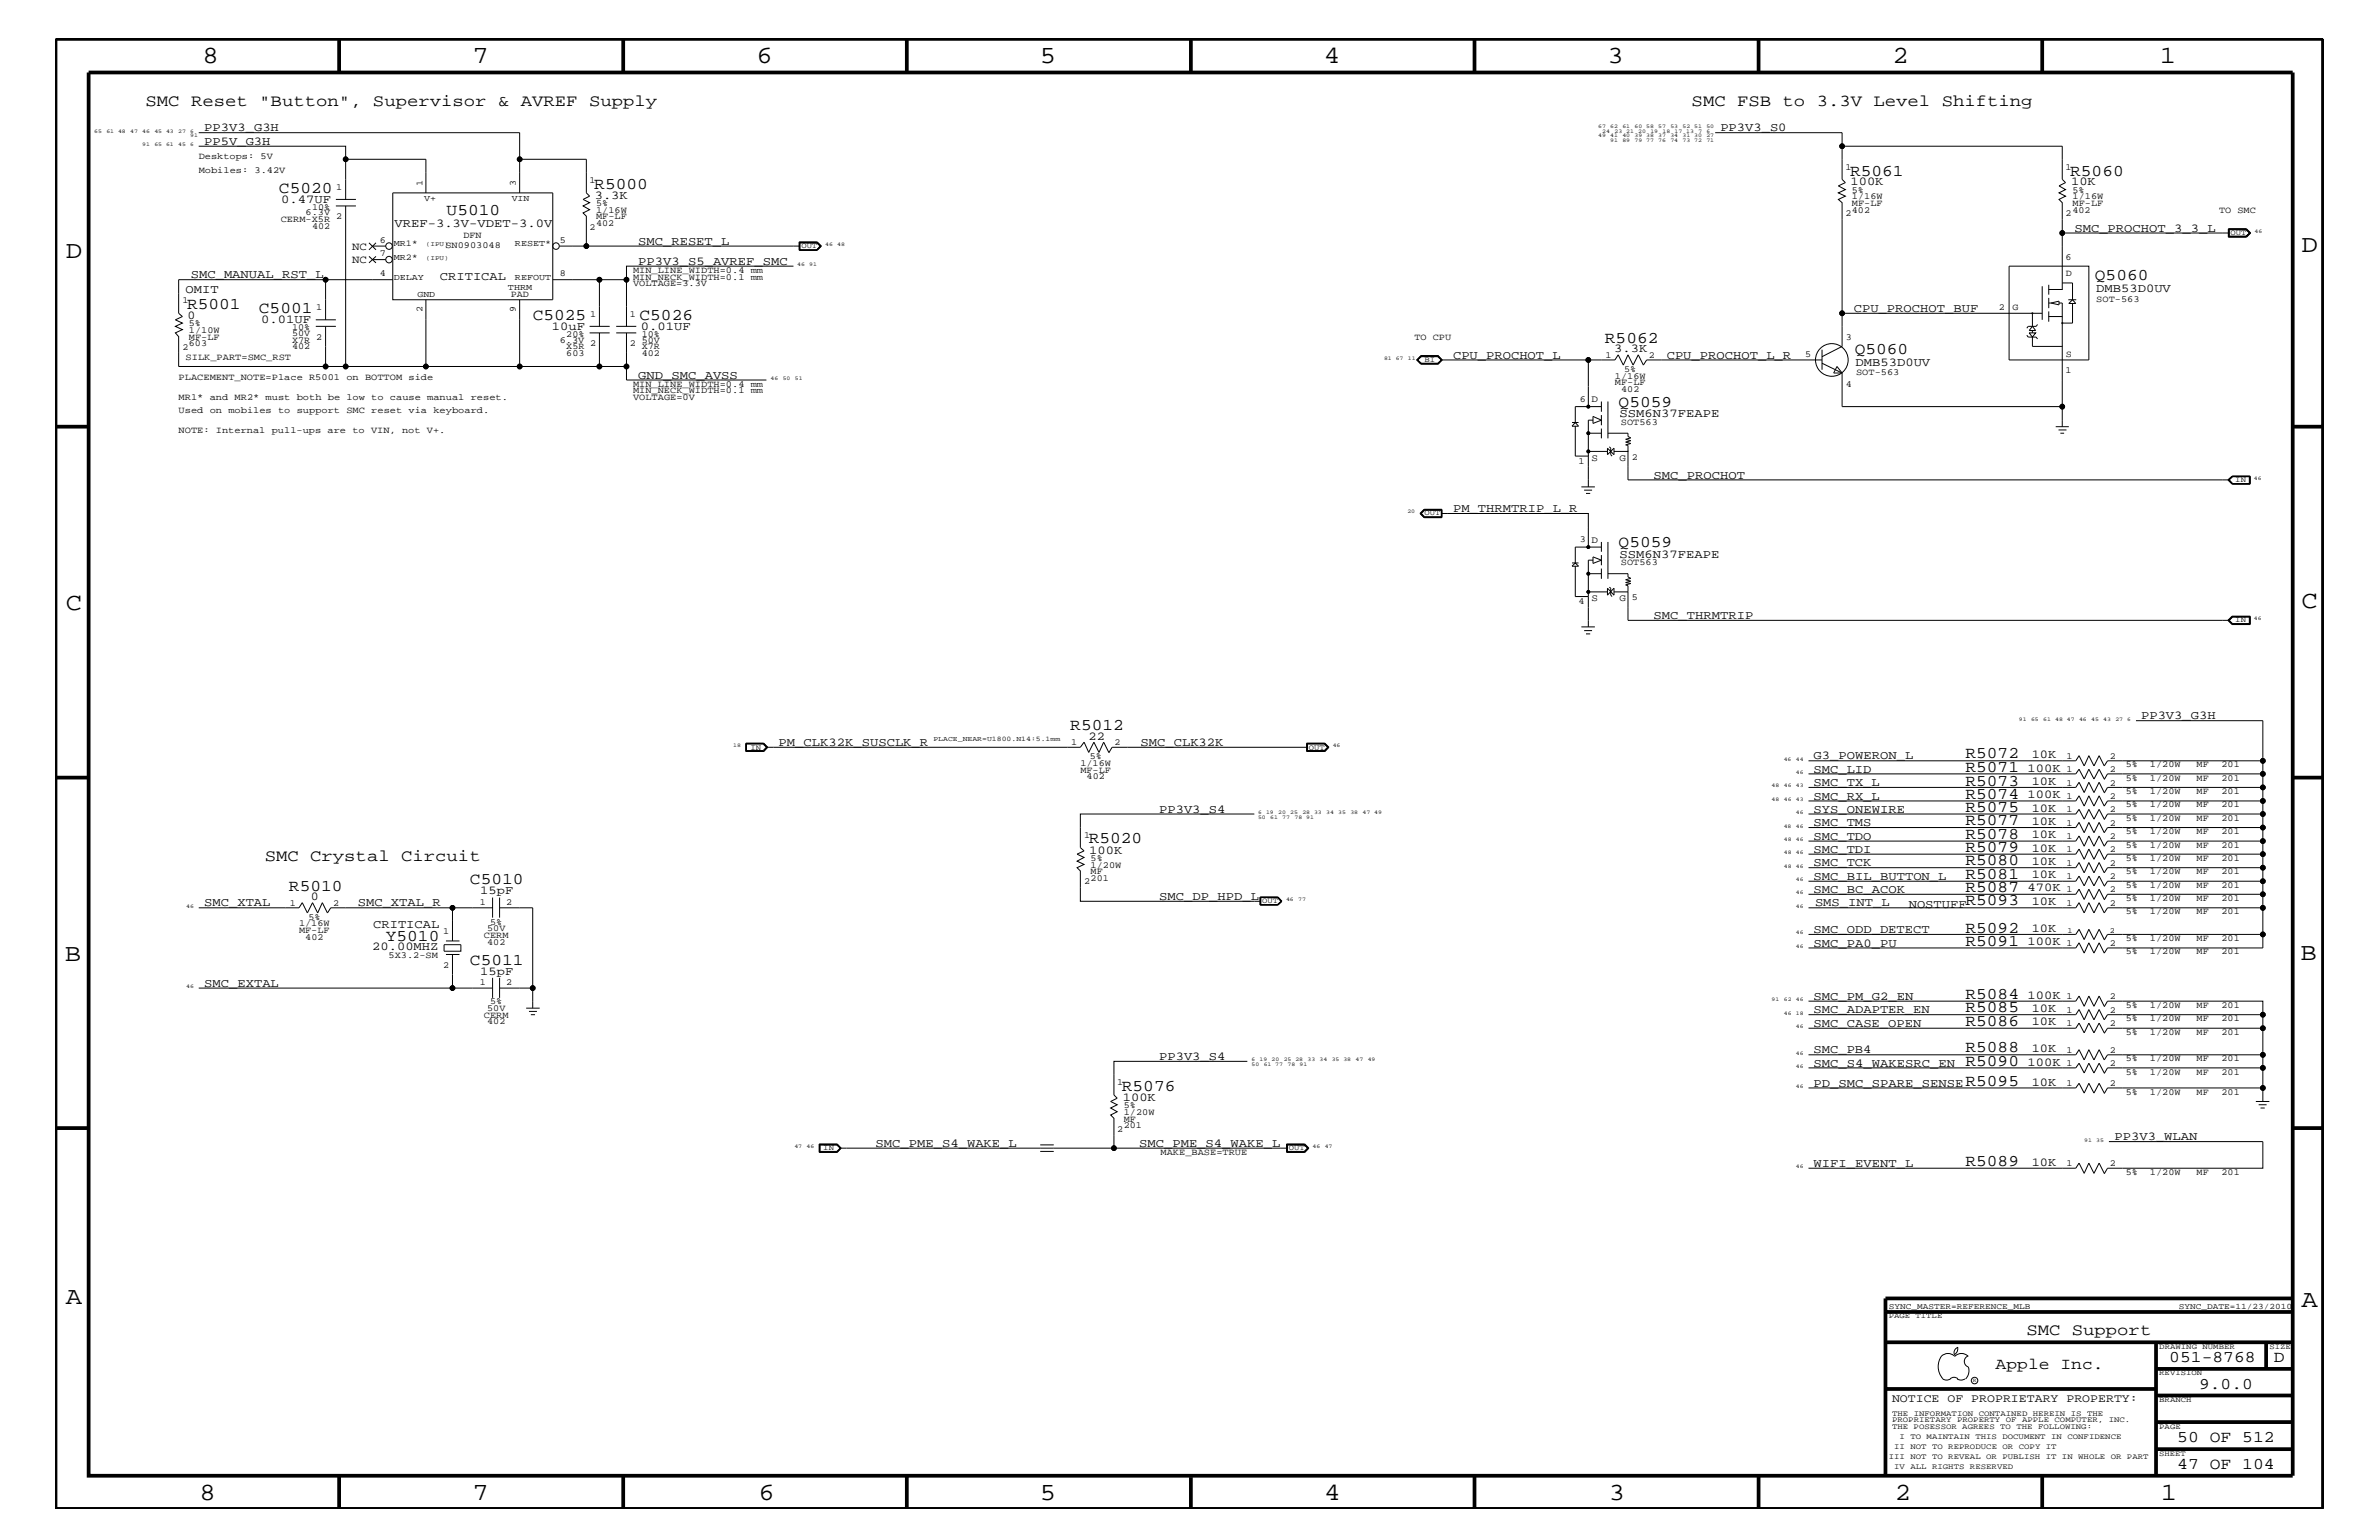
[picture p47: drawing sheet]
<svg xmlns="http://www.w3.org/2000/svg" width="432mm" height="279mm" viewBox="0 0 432 279" stroke-linecap="round" stroke-linejoin="round" font-family="sans-serif">
<defs><g id="words">
<g font-size="4.5">
<text x="36.7" y="11.5">8</text>
<text x="85.8" y="11.5">7</text>
<text x="137.3" y="11.5">6</text>
<text x="188.7" y="11.5">5</text>
<text x="240.3" y="11.5">4</text>
<text x="291.8" y="11.5">3</text>
<text x="343.5" y="11.5">2</text>
<text x="392" y="11.5">1</text>
<text x="11.9" y="46.8">D</text>
<text x="417.7" y="45.7">D</text>
<text x="11.9" y="110.6">C</text>
<text x="417.7" y="110.3">C</text>
<text x="11.8" y="174.3">B</text>
<text x="417.6" y="174.2">B</text>
<text x="11.9" y="236.7">A</text>
<text x="417.7" y="237.1">A</text>
<text x="36.2" y="272.1">8</text>
<text x="85.8" y="272.1">7</text>
<text x="137.7" y="272.1">6</text>
<text x="188.7" y="272.1">5</text>
<text x="240.4" y="272.1">4</text>
<text x="292" y="272.1">3</text>
<text x="343.9" y="272.1">2</text>
<text x="392.2" y="272.1">1</text>
</g>
<g font-size="3">
<text x="26.4" y="19.2">SMC Reset &quot;Button&quot;, Supervisor &amp; AVREF Supply</text>
<text x="307" y="19.2">SMC FSB to 3.3V Level Shifting</text>
<text x="50.6" y="35">C5020</text>
<text x="107.9" y="34.2">R5000</text>
<text x="335.8" y="31.9">R5061</text>
<text x="375.8" y="31.9">R5060</text>
<text x="81.1" y="39">U5010</text>
<text x="380.2" y="50.8">Q5060</text>
<text x="34" y="56.1">R5001</text>
<text x="47" y="56.8">C5001</text>
<text x="96.7" y="58">C5025</text>
<text x="116.1" y="58">C5026</text>
<text x="291.3" y="62.3">R5062</text>
<text x="336.6" y="64.2">Q5060</text>
<text x="293.8" y="73.8">Q5059</text>
<text x="293.8" y="99.3">Q5059</text>
<text x="194.3" y="132.5">R5012</text>
<text x="356.7" y="137.6">R5072</text>
<text x="356.7" y="140.1">R5071</text>
<text x="356.7" y="142.5">R5073</text>
<text x="356.7" y="144.9">R5074</text>
<text x="356.7" y="149.7">R5077</text>
<text x="356.7" y="147.3">R5075</text>
<text x="197.6" y="153">R5020</text>
<text x="356.7" y="152.2">R5078</text>
<text x="356.7" y="154.6">R5079</text>
<text x="48" y="156.2">SMC Crystal Circuit</text>
<text x="52.5" y="161.7">R5010</text>
<text x="85.3" y="160.5">C5010</text>
<text x="356.7" y="157">R5080</text>
<text x="356.7" y="159.5">R5081</text>
<text x="356.7" y="161.9">R5087</text>
<text x="356.7" y="164.3">R5093</text>
<text x="70" y="170.7">Y5010</text>
<text x="356.7" y="171.6">R5091</text>
<text x="356.7" y="169.2">R5092</text>
<text x="85.3" y="175">C5011</text>
<text x="356.7" y="183.7">R5085</text>
<text x="356.7" y="181.3">R5084</text>
<text x="356.7" y="186.1">R5086</text>
<text x="356.7" y="191">R5088</text>
<text x="203.6" y="197.9">R5076</text>
<text x="356.7" y="193.4">R5090</text>
<text x="356.7" y="197">R5095</text>
<text x="356.7" y="211.6">R5089</text>
<text x="367.8" y="242.3">SMC Support</text>
<text x="362.2" y="248.4">Apple Inc.</text>
<text x="393.7" y="247.1">051-8768</text>
<text x="399.2" y="252">9.0.0</text>
<text x="412.7" y="247.1">D</text>
<text x="395.2" y="261.6">50 OF 512</text>
<text x="395.2" y="266.6">47 OF 104</text>
</g>
<g font-size="2.2">
<text x="37.1" y="23.8">PP3V3_G3H</text>
<text x="312.3" y="23.8">PP3V3_S0</text>
<text x="37.1" y="26.3">PP5V_G3H</text>
<text x="335.9" y="33.6">100K</text>
<text x="375.9" y="33.6">10K</text>
<text x="51.1" y="36.8">0.47UF</text>
<text x="71.6" y="41.2">VREF-3.3V-VDET-3.0V</text>
<text x="107.9" y="36.1">3.3K</text>
<text x="115.8" y="44.4">SMC_RESET_L</text>
<text x="376.5" y="42">SMC_PROCHOT_3_3_L</text>
<text x="33.7" y="53.2">OMIT</text>
<text x="34.6" y="50.5">SMC_MANUAL_RST_L</text>
<text x="79.8" y="50.7">CRITICAL</text>
<text x="115.8" y="48">PP3V3_S5_AVREF_SMC</text>
<text x="380.5" y="53">DMB53D0UV</text>
<text x="34" y="57.9">0</text>
<text x="47.4" y="58.6">0.01UF</text>
<text x="100.2" y="59.8">10uF</text>
<text x="116.3" y="59.8">0.01UF</text>
<text x="336.5" y="56.6">CPU_PROCHOT_BUF</text>
<text x="263.7" y="65.1">CPU_PROCHOT_L</text>
<text x="293" y="64">3.3K</text>
<text x="302.5" y="65.1">CPU_PROCHOT_L_R</text>
<text x="115.8" y="68.7">GND_SMC_AVSS</text>
<text x="336.8" y="66.4">DMB53D0UV</text>
<text x="294" y="75.7">SSM6N37FEAPE</text>
<text x="300.1" y="86.9">SMC_PROCHOT</text>
<text x="263.7" y="92.9">PM_THRMTRIP_L_R</text>
<text x="294" y="101.2">SSM6N37FEAPE</text>
<text x="300.1" y="112.3">SMC_THRMTRIP</text>
<text x="388.6" y="130.5">PP3V3_G3H</text>
<text x="141.3" y="135.3">PM_CLK32K_SUSCLK_R</text>
<text x="197.6" y="134.2">22</text>
<text x="207" y="135.3">SMC_CLK32K</text>
<text x="329.2" y="137.8">G3_POWERON_L</text>
<text x="368.8" y="137.5">10K</text>
<text x="329.2" y="140.2">SMC_LID</text>
<text x="329.2" y="142.6">SMC_TX_L</text>
<text x="368" y="140">100K</text>
<text x="368.8" y="142.4">10K</text>
<text x="210.4" y="147.5">PP3V3_S4</text>
<text x="329.2" y="149.9">SMC_TMS</text>
<text x="329.2" y="147.5">SYS_ONEWIRE</text>
<text x="329.2" y="145.1">SMC_RX_L</text>
<text x="368" y="144.8">100K</text>
<text x="368.8" y="149.6">10K</text>
<text x="368.8" y="147.3">10K</text>
<text x="197.7" y="154.9">100K</text>
<text x="329.2" y="154.7">SMC_TDI</text>
<text x="329.2" y="152.3">SMC_TDO</text>
<text x="368.8" y="152.1">10K</text>
<text x="368.8" y="154.5">10K</text>
<text x="329.2" y="162">SMC_BC_ACOK</text>
<text x="329.2" y="159.6">SMC_BIL_BUTTON_L</text>
<text x="329.2" y="157.2">SMC_TCK</text>
<text x="368" y="161.7">470K</text>
<text x="368.8" y="156.9">10K</text>
<text x="368.8" y="159.4">10K</text>
<text x="37.1" y="164.5">SMC_XTAL</text>
<text x="56.4" y="163.4">0</text>
<text x="64.9" y="164.5">SMC_XTAL_R</text>
<text x="87.2" y="162.2">15pF</text>
<text x="210.4" y="163.3">SMC_DP_HPD_L</text>
<text x="329.4" y="164.5">SMS_INT_L</text>
<text x="346.5" y="164.7">NOSTUFF</text>
<text x="368.8" y="164.2">10K</text>
<text x="67.6" y="172.4">20.00MHZ</text>
<text x="67.7" y="168.3">CRITICAL</text>
<text x="329.2" y="169.3">SMC_ODD_DETECT</text>
<text x="329.2" y="171.7">SMC_PA0_PU</text>
<text x="368" y="171.5">100K</text>
<text x="368.8" y="169">10K</text>
<text x="37.1" y="179">SMC_EXTAL</text>
<text x="87.2" y="176.8">15pF</text>
<text x="329.2" y="183.8">SMC_ADAPTER_EN</text>
<text x="329.2" y="181.4">SMC_PM_G2_EN</text>
<text x="368" y="181.2">100K</text>
<text x="368.8" y="183.6">10K</text>
<text x="329.2" y="186.3">SMC_CASE_OPEN</text>
<text x="329.2" y="191.1">SMC_PB4</text>
<text x="368.8" y="186">10K</text>
<text x="368.8" y="190.9">10K</text>
<text x="210.4" y="192.3">PP3V3_S4</text>
<text x="329.2" y="197.2">PD_SMC_SPARE_SENSE</text>
<text x="329.2" y="193.6">SMC_S4_WAKESRC_EN</text>
<text x="368" y="193.3">100K</text>
<text x="368.8" y="197">10K</text>
<text x="203.8" y="199.8">100K</text>
<text x="158.9" y="208.1">SMC_PME_S4_WAKE_L</text>
<text x="206.8" y="208.1">SMC_PME_S4_WAKE_L</text>
<text x="383.8" y="206.9">PP3V3_WLAN</text>
<text x="329.2" y="211.7">WIFI_EVENT_L</text>
<text x="368.8" y="211.5">10K</text>
</g>
<text font-size="2.1" x="343.4" y="254.4">NOTICE OF PROPRIETARY PROPERTY:</text>
<g font-size="2">
<text x="63.9" y="45.3">NC</text>
<text x="63.9" y="47.7">NC</text>
</g>
<g font-size="1.8">
<text x="288.9" y="73">D</text>
<text x="288.9" y="83.6">S</text>
<text x="294" y="83.6">G</text>
<text x="288.9" y="98.5">D</text>
<text x="288.9" y="109.1">S</text>
<text x="294" y="109.1">G</text>
</g>
<g font-size="1.7">
<text x="36.1" y="28.9">Desktops: 5V</text>
<text x="36.1" y="31.4">Mobiles: 3.42V</text>
<text x="61" y="34.4">1</text>
<text x="76.7" y="33.7" transform="rotate(-90 76.7 33.7)">1</text>
<text x="93.6" y="33.7" transform="rotate(-90 93.6 33.7)">3</text>
<text x="107" y="33.1">1</text>
<text x="334.9" y="30.8">1</text>
<text x="336.1" y="35">5%</text>
<text x="374.9" y="30.8">1</text>
<text x="376.2" y="35">5%</text>
<text x="51" y="40.3">CERM-X5R</text>
<text x="55.5" y="39.1">6.3V</text>
<text x="56.6" y="41.5">402</text>
<text x="56.6" y="38">10%</text>
<text x="61" y="39.8">2</text>
<text x="107" y="41.7">2</text>
<text x="108.2" y="39.8">MF-LF</text>
<text x="108.2" y="37.4">5%</text>
<text x="108.2" y="38.6">1/16W</text>
<text x="108.2" y="41">402</text>
<text x="334.9" y="39.2">2</text>
<text x="336.1" y="36.2">1/16W</text>
<text x="336.1" y="37.4">MF-LF</text>
<text x="336.1" y="38.6">402</text>
<text x="374.9" y="39.2">2</text>
<text x="376.2" y="36.2">1/16W</text>
<text x="376.2" y="37.4">MF-LF</text>
<text x="376.2" y="38.6">402</text>
<text x="402.8" y="38.6">TO SMC</text>
<text x="68.9" y="44.1">6</text>
<text x="68.9" y="46.5">7</text>
<text x="80.9" y="45.1">SN0903048</text>
<text x="84.1" y="43.1">DFN</text>
<text x="101.6" y="44.1">5</text>
<text x="374.9" y="47.1">6</text>
<text x="68.9" y="50.2">4</text>
<text x="92.7" y="53.9">PAD</text>
<text x="101.6" y="50.2">8</text>
<text x="114.9" y="50.7">MIN_NECK_WIDTH=0.1 mm</text>
<text x="114.9" y="49.6">MIN_LINE_WIDTH=0.4 mm</text>
<text x="114.9" y="51.9">VOLTAGE=3.3V</text>
<text x="374.9" y="50.2">D</text>
<text x="33.1" y="55">1</text>
<text x="34.3" y="59.2">5%</text>
<text x="53" y="59.8">10%</text>
<text x="57.4" y="56.2">1</text>
<text x="76.7" y="56.7" transform="rotate(-90 76.7 56.7)">2</text>
<text x="93.6" y="56.7" transform="rotate(-90 93.6 56.7)">9</text>
<text x="107.1" y="57.4">1</text>
<text x="114.3" y="57.4">1</text>
<text x="362.8" y="56.2">2</text>
<text x="365.3" y="56.2">G</text>
<text x="380.5" y="54.7">SOT-563</text>
<text x="33.1" y="63.4">2</text>
<text x="33.7" y="65.3">SILK_PART=SMC_RST</text>
<text x="34.3" y="60.4">1/10W</text>
<text x="34.3" y="62.9">603</text>
<text x="34.3" y="61.7">MF-LF</text>
<text x="53" y="60.9">50V</text>
<text x="53" y="62.2">X7R</text>
<text x="53" y="63.4">402</text>
<text x="57.4" y="61.7">2</text>
<text x="101.6" y="62.2">6.3V</text>
<text x="102.8" y="61.1">20%</text>
<text x="102.8" y="64.5">603</text>
<text x="102.8" y="63.4">X5R</text>
<text x="107.1" y="62.9">2</text>
<text x="114.3" y="62.9">2</text>
<text x="116.5" y="62.2">50V</text>
<text x="116.5" y="63.4">X7R</text>
<text x="116.5" y="64.5">402</text>
<text x="116.5" y="61.1">10%</text>
<text x="256.7" y="61.7">TO CPU</text>
<text x="291.4" y="64.9">1</text>
<text x="299.3" y="64.9">2</text>
<text x="327.7" y="64.7">5</text>
<text x="335" y="61.7">3</text>
<text x="374.9" y="64.7">S</text>
<text x="32.4" y="68.9">PLACEMENT_NOTE=Place R5001 on BOTTOM side</text>
<text x="114.9" y="71.3">MIN_NECK_WIDTH=0.1 mm</text>
<text x="114.9" y="70.1">MIN_LINE_WIDTH=0.4 mm</text>
<text x="293.1" y="68.7">1/16W</text>
<text x="293.1" y="69.9">MF-LF</text>
<text x="294.3" y="71.1">402</text>
<text x="294.8" y="67.5">5%</text>
<text x="335" y="70.1">4</text>
<text x="336.9" y="68.1">SOT-563</text>
<text x="374.9" y="67.7">1</text>
<text x="32.4" y="72.6">MR1* and MR2* must both be low to cause manual reset.</text>
<text x="32.4" y="75">Used on mobiles to support SMC reset via keyboard.</text>
<text x="114.9" y="72.6">VOLTAGE=0V</text>
<text x="286.8" y="72.9">6</text>
<text x="294.2" y="77.1">SOT563</text>
<text x="32.4" y="78.6">NOTE: Internal pull-ups are to VIN, not V+.</text>
<text x="296.2" y="83.5">2</text>
<text x="286.5" y="84.2">1</text>
<text x="286.8" y="98.4">3</text>
<text x="294.2" y="102.5">SOT563</text>
<text x="286.5" y="109.7">4</text>
<text x="296.2" y="108.9">5</text>
<text x="194.4" y="135.2">1</text>
<text x="197.8" y="137.8">5%</text>
<text x="202.3" y="135.2">2</text>
<text x="375.1" y="137.7">1</text>
<text x="382.9" y="137.7">2</text>
<text x="196.1" y="139">1/16W</text>
<text x="196.1" y="140.2">MF-LF</text>
<text x="197.2" y="141.4">402</text>
<text x="375.1" y="140.1">1</text>
<text x="375.1" y="142.5">1</text>
<text x="382.9" y="140.1">2</text>
<text x="382.9" y="142.5">2</text>
<text x="385.8" y="141.7">5%</text>
<text x="385.8" y="139.2">5%</text>
<text x="390.2" y="141.7">1/20W</text>
<text x="390.2" y="139.2">1/20W</text>
<text x="398.7" y="141.7">MF</text>
<text x="398.7" y="139.2">MF</text>
<text x="403.2" y="141.7">201</text>
<text x="403.2" y="139.2">201</text>
<text x="375.1" y="144.9">1</text>
<text x="375.1" y="149.8">1</text>
<text x="375.1" y="147.3">1</text>
<text x="382.9" y="144.9">2</text>
<text x="382.9" y="149.8">2</text>
<text x="382.9" y="147.3">2</text>
<text x="385.8" y="144">5%</text>
<text x="385.8" y="146.5">5%</text>
<text x="385.8" y="149">5%</text>
<text x="390.2" y="144">1/20W</text>
<text x="390.2" y="146.5">1/20W</text>
<text x="390.2" y="149">1/20W</text>
<text x="398.7" y="144">MF</text>
<text x="398.7" y="146.5">MF</text>
<text x="398.7" y="149">MF</text>
<text x="403.2" y="144">201</text>
<text x="403.2" y="146.5">201</text>
<text x="403.2" y="149">201</text>
<text x="196.8" y="152">1</text>
<text x="375.1" y="152.2">1</text>
<text x="375.1" y="154.6">1</text>
<text x="382.9" y="152.2">2</text>
<text x="382.9" y="154.6">2</text>
<text x="385.8" y="151.3">5%</text>
<text x="385.8" y="153.8">5%</text>
<text x="390.2" y="151.3">1/20W</text>
<text x="390.2" y="153.8">1/20W</text>
<text x="398.7" y="151.3">MF</text>
<text x="398.7" y="153.8">MF</text>
<text x="403.2" y="151.3">201</text>
<text x="403.2" y="153.8">201</text>
<text x="196.8" y="160.5">2</text>
<text x="198" y="157.4">1/20W</text>
<text x="198" y="156.2">5%</text>
<text x="198" y="159.9">201</text>
<text x="198" y="158.6">MF</text>
<text x="375.1" y="157.1">1</text>
<text x="375.1" y="159.5">1</text>
<text x="375.1" y="161.9">1</text>
<text x="382.9" y="157.1">2</text>
<text x="382.9" y="159.5">2</text>
<text x="382.9" y="161.9">2</text>
<text x="385.8" y="156.2">5%</text>
<text x="385.8" y="158.6">5%</text>
<text x="385.8" y="161.1">5%</text>
<text x="390.2" y="156.2">1/20W</text>
<text x="390.2" y="158.6">1/20W</text>
<text x="390.2" y="161.1">1/20W</text>
<text x="398.7" y="156.2">MF</text>
<text x="398.7" y="158.6">MF</text>
<text x="398.7" y="161.1">MF</text>
<text x="403.2" y="156.2">201</text>
<text x="403.2" y="158.6">201</text>
<text x="403.2" y="161.1">201</text>
<text x="52.6" y="164.4">1</text>
<text x="56" y="166.9">5%</text>
<text x="60.5" y="164.4">2</text>
<text x="87.1" y="164.1">1</text>
<text x="89" y="167.8">5%</text>
<text x="91.9" y="164.1">2</text>
<text x="375.1" y="164.4">1</text>
<text x="382.9" y="164.4">2</text>
<text x="385.8" y="163.5">5%</text>
<text x="385.8" y="165.9">5%</text>
<text x="390.2" y="163.5">1/20W</text>
<text x="390.2" y="165.9">1/20W</text>
<text x="398.7" y="163.5">MF</text>
<text x="398.7" y="165.9">MF</text>
<text x="403.2" y="163.5">201</text>
<text x="403.2" y="165.9">201</text>
<text x="54.3" y="168.1">1/16W</text>
<text x="54.3" y="169.3">MF-LF</text>
<text x="55.4" y="170.5">402</text>
<text x="70.5" y="173.8">5X3.2-SM</text>
<text x="80.4" y="169.5">1</text>
<text x="87.8" y="170.1">CERM</text>
<text x="88.4" y="168.9">50V</text>
<text x="88.4" y="171.4">402</text>
<text x="375.1" y="171.6">1</text>
<text x="382.9" y="171.6">2</text>
<text x="385.8" y="173.2">5%</text>
<text x="385.8" y="170.7">5%</text>
<text x="390.2" y="173.2">1/20W</text>
<text x="390.2" y="170.7">1/20W</text>
<text x="398.7" y="173.2">MF</text>
<text x="398.7" y="170.7">MF</text>
<text x="403.2" y="173.2">201</text>
<text x="403.2" y="170.7">201</text>
<text x="80.4" y="175.6">2</text>
<text x="87.1" y="178.7">1</text>
<text x="91.9" y="178.7">2</text>
<text x="87.8" y="184.7">CERM</text>
<text x="88.4" y="183.5">50V</text>
<text x="88.4" y="185.9">402</text>
<text x="89" y="182.2">5%</text>
<text x="375.1" y="183.8">1</text>
<text x="375.1" y="181.3">1</text>
<text x="382.9" y="183.8">2</text>
<text x="382.9" y="181.3">2</text>
<text x="385.8" y="185.3">5%</text>
<text x="385.8" y="182.9">5%</text>
<text x="390.2" y="185.3">1/20W</text>
<text x="390.2" y="182.9">1/20W</text>
<text x="398.7" y="185.3">MF</text>
<text x="398.7" y="182.9">MF</text>
<text x="403.2" y="185.3">201</text>
<text x="403.2" y="182.9">201</text>
<text x="375.1" y="186.1">1</text>
<text x="375.1" y="191">1</text>
<text x="382.9" y="186.1">2</text>
<text x="382.9" y="191">2</text>
<text x="385.8" y="187.7">5%</text>
<text x="390.2" y="187.7">1/20W</text>
<text x="398.7" y="187.7">MF</text>
<text x="403.2" y="187.7">201</text>
<text x="202.8" y="196.8">1</text>
<text x="375.1" y="193.4">1</text>
<text x="375.1" y="197">1</text>
<text x="382.9" y="193.4">2</text>
<text x="382.9" y="197">2</text>
<text x="385.8" y="192.6">5%</text>
<text x="385.8" y="195">5%</text>
<text x="390.2" y="192.6">1/20W</text>
<text x="390.2" y="195">1/20W</text>
<text x="398.7" y="192.6">MF</text>
<text x="398.7" y="195">MF</text>
<text x="403.2" y="192.6">201</text>
<text x="403.2" y="195">201</text>
<text x="204" y="202.3">1/20W</text>
<text x="204" y="201">5%</text>
<text x="204" y="203.5">MF</text>
<text x="385.8" y="198.7">5%</text>
<text x="390.2" y="198.7">1/20W</text>
<text x="398.7" y="198.7">MF</text>
<text x="403.2" y="198.7">201</text>
<text x="202.8" y="205.3">2</text>
<text x="204" y="204.7">201</text>
<text x="210.7" y="209.6">MAKE_BASE=TRUE</text>
<text x="375.1" y="211.6">1</text>
<text x="382.9" y="211.6">2</text>
<text x="385.8" y="213.2">5%</text>
<text x="390.2" y="213.2">1/20W</text>
<text x="398.7" y="213.2">MF</text>
<text x="403.2" y="213.2">201</text>
</g>
<g font-size="1.6">
<text x="77" y="36.4">V+</text>
<text x="92.9" y="36.4">VIN</text>
<text x="71.5" y="44.6">MR1*</text>
<text x="71.5" y="47.1">MR2*</text>
<text x="93.5" y="44.6">RESET*</text>
<text x="71.5" y="50.7">DELAY</text>
<text x="75.8" y="53.9">GND</text>
<text x="92.2" y="52.7">THRM</text>
<text x="93.5" y="50.7">REFOUT</text>
</g>
<g font-size="1.5">
<text x="342.8" y="237.4">SYNC_MASTER=REFERENCE_MLB</text>
<text x="395.5" y="237.4">SYNC_DATE=11/23/2010</text>
</g>
<g font-size="1.4">
<text x="145.5" y="45.1">OUT</text>
<text x="404.9" y="42.6">OUT</text>
<text x="258.6" y="65.6">BI</text>
<text x="405.7" y="87.5">IN</text>
<text x="258.6" y="93.5">OUT</text>
<text x="405.7" y="112.9">IN</text>
<text x="136.2" y="136">IN</text>
<text x="237.6" y="136">OUT</text>
<text x="229.1" y="163.9">OUT</text>
<text x="375.2" y="169.2">1</text>
<text x="382.9" y="169.2">2</text>
<text x="149.4" y="208.7">IN</text>
<text x="233.9" y="208.7">OUT</text>
<text x="342.8" y="239.2">PAGE TITLE</text>
<text x="391.9" y="244.7">DRAWING NUMBER</text>
<text x="411.9" y="244.7">SIZE</text>
<text x="391.9" y="249.5">REVISION</text>
<text x="343.4" y="256.8">THE INFORMATION CONTAINED HEREIN IS THE</text>
<text x="391.9" y="254.4">BRANCH</text>
<text x="343.4" y="259.3">THE POSESSOR AGREES TO THE FOLLOWING:</text>
<text x="343.4" y="258">PROPRIETARY PROPERTY OF APPLE COMPUTER, INC.</text>
<text x="343.8" y="262.9">II NOT TO REPRODUCE OR COPY IT</text>
<text x="344.8" y="261.1">I TO MAINTAIN THIS DOCUMENT IN CONFIDENCE</text>
<text x="391.9" y="259.3">PAGE</text>
<text x="342.8" y="264.7">III NOT TO REVEAL OR PUBLISH IT IN WHOLE OR PART</text>
<text x="343.8" y="266.6">IV ALL RIGHTS RESERVED</text>
<text x="391.9" y="264.1">SHEET</text>
</g>
<text font-size="1.3" x="169.4" y="134.4">PLACE_NEAR=U1800.N14:5.1mm</text>
<g font-size="1.2">
<text x="77.3" y="47.1">(IPU)</text>
<text x="77.3" y="44.6">(IPU)</text>
</g>
<g font-size="1">
<text x="290.1" y="23.2">67</text>
<text x="292.3" y="23.2">62</text>
<text x="294.5" y="23.2">61</text>
<text x="296.7" y="23.2">60 58</text>
<text x="301" y="23.2">57</text>
<text x="303.2" y="23.2">53</text>
<text x="305.4" y="23.2">52 51</text>
<text x="309.7" y="23.2">50</text>
<text x="17.1" y="24.1">65</text>
<text x="19.3" y="24.1">61 48</text>
<text x="23.6" y="24.1">47</text>
<text x="25.8" y="26.5">91</text>
<text x="25.8" y="24.1">46</text>
<text x="28" y="26.5">65 61</text>
<text x="28" y="24.1">45 43</text>
<text x="32.3" y="26.5">45</text>
<text x="32.3" y="24.1">27</text>
<text x="34.5" y="26.5">6</text>
<text x="34.5" y="24.1">6</text>
<text x="34.5" y="24.9">91</text>
<text x="290.1" y="24.9">49</text>
<text x="290.8" y="24.1">24</text>
<text x="292.3" y="25.9">91</text>
<text x="292.3" y="24.9">41</text>
<text x="293" y="24.1">23 21</text>
<text x="294.5" y="25.9">89</text>
<text x="294.5" y="24.9">40</text>
<text x="296.7" y="25.9">79 77</text>
<text x="296.7" y="24.9">39 38</text>
<text x="297.3" y="24.1">20</text>
<text x="299.6" y="24.1">19</text>
<text x="301" y="25.9">76</text>
<text x="301" y="24.9">37</text>
<text x="301.8" y="24.1">18</text>
<text x="303.2" y="25.9">74</text>
<text x="303.2" y="24.9">34</text>
<text x="304" y="24.1">17 13</text>
<text x="305.4" y="25.9">73 72</text>
<text x="305.4" y="24.9">31 30</text>
<text x="308.3" y="24.1">7</text>
<text x="309.7" y="25.9">71</text>
<text x="309.7" y="24.9">27</text>
<text x="309.7" y="24.1">6</text>
<text x="149.8" y="44.6">46</text>
<text x="152" y="44.6">48</text>
<text x="409.2" y="42.3">46</text>
<text x="144.7" y="48.3">46</text>
<text x="146.9" y="48.3">91</text>
<text x="251.2" y="65.3">81 67</text>
<text x="255.5" y="65.3">11</text>
<text x="139.9" y="68.9">46</text>
<text x="142.1" y="68.9">50</text>
<text x="144.3" y="68.9">51</text>
<text x="409.1" y="87.1">46</text>
<text x="255.4" y="93.2">20</text>
<text x="409.1" y="112.6">46</text>
<text x="366.4" y="130.8">91</text>
<text x="368.6" y="130.8">65</text>
<text x="370.8" y="130.8">61</text>
<text x="373" y="130.8">48 47</text>
<text x="377.4" y="130.8">46</text>
<text x="379.6" y="130.8">45</text>
<text x="381.8" y="130.8">43</text>
<text x="384" y="130.8">27 6</text>
<text x="133.1" y="135.6">18</text>
<text x="241.9" y="135.6">46</text>
<text x="321.6" y="142.9">48</text>
<text x="323.8" y="138">46</text>
<text x="323.8" y="142.9">46</text>
<text x="326" y="138">44</text>
<text x="326" y="140.4">46</text>
<text x="326" y="142.9">43</text>
<text x="228.3" y="148.6">50</text>
<text x="228.3" y="147.7">6</text>
<text x="229.8" y="147.7">19</text>
<text x="230.5" y="148.6">61</text>
<text x="232" y="147.7">20</text>
<text x="232.7" y="148.6">77</text>
<text x="234.2" y="147.7">25</text>
<text x="234.9" y="148.6">78 91</text>
<text x="236.4" y="147.7">28 33</text>
<text x="240.7" y="147.7">34</text>
<text x="242.9" y="147.7">35</text>
<text x="245.1" y="147.7">38</text>
<text x="247.3" y="147.7">47 49</text>
<text x="321.6" y="145.3">48</text>
<text x="323.8" y="145.3">46</text>
<text x="326" y="147.7">46</text>
<text x="326" y="145.3">43</text>
<text x="323.8" y="150.1">48</text>
<text x="323.8" y="155">48</text>
<text x="323.8" y="152.6">48</text>
<text x="326" y="150.1">46</text>
<text x="326" y="155">46</text>
<text x="326" y="152.6">46</text>
<text x="323.8" y="157.4">48</text>
<text x="326" y="159.9">46</text>
<text x="326" y="157.4">46</text>
<text x="33.8" y="164.7">46</text>
<text x="233.4" y="163.5">46</text>
<text x="235.6" y="163.5">77</text>
<text x="326" y="162.2">46</text>
<text x="326" y="164.7">46</text>
<text x="326" y="172">46</text>
<text x="326" y="169.5">46</text>
<text x="33.8" y="179.3">46</text>
<text x="321.6" y="181.6">91</text>
<text x="323.8" y="184.1">46</text>
<text x="323.8" y="181.6">62</text>
<text x="326" y="184.1">18</text>
<text x="326" y="181.6">46</text>
<text x="326" y="186.5">46</text>
<text x="326" y="191.4">46</text>
<text x="227.2" y="192.6">6</text>
<text x="227.2" y="193.4">50</text>
<text x="228.6" y="192.6">19</text>
<text x="229.4" y="193.4">61 77</text>
<text x="230.8" y="192.6">20</text>
<text x="233" y="192.6">25 28</text>
<text x="233.7" y="193.4">78</text>
<text x="235.9" y="193.4">91</text>
<text x="237.3" y="192.6">33</text>
<text x="239.5" y="192.6">34</text>
<text x="241.7" y="192.6">35 38</text>
<text x="246" y="192.6">47</text>
<text x="248.2" y="192.6">49</text>
<text x="326" y="197.4">46</text>
<text x="326" y="193.7">46</text>
<text x="144.2" y="208.3">47</text>
<text x="146.4" y="208.3">46</text>
<text x="238.3" y="208.3">46</text>
<text x="240.5" y="208.3">47</text>
<text x="378.3" y="207.1">91</text>
<text x="380.5" y="207.1">35</text>
<text x="326" y="211.9">46</text>
<text x="358.1" y="250.7">R</text>
</g>
</g></defs>
<g fill="none" stroke="#000" stroke-width=".18">
<path d="M36.1 26.5h26.6v2.4M36.1 24.1h58.2v10.9M61 37.4h3.6M61 36.2h3.6M62.7 37.4v29.1h-3.6M71.3 35h29v19.4h-29zM77.3 35v-6.1h-14.6v7.3M94.3 28.9h12.1v6.1l.6 .6-1.2 .6 1.2 .6-1.2 .6 1.2 .6-1.2 .6 .6 .6v5.4h38.8M311.3 24.1h23v8.4l.6 .6-1.2 .6 1.2 .7-1.2 .6 1.2 .6-1.2 .6 .6 .6v20M334.3 26.5h40v6l.6 .6-1.2 .6 1.2 .7-1.2 .6 1.2 .6-1.2 .6 .6 .6v5.5h30.3M57.3 59.2h3.7M57.3 58h3.7"/>
<path d="M59.1 50.7h-26.7v6.1l.7 .6-1.3 .6 1.3 .6-1.3 .6 1.3 .6-1.3 .6 .6 .7v5.4h26.7v-7.3M67 44.1l1.2 1.2M67 46.5l1.2 1.2M67.6 47.1h2.4M67.6 44.6h2.4M68.2 44.1l-1.2 1.2M68.2 46.5l-1.2 1.2M71.3 50.7h-12.2v7.3M77.3 54.4v12.1h-14.6M94.3 54.4v12.1h-17M100.3 50.7h8.5v8.5M101.6 44.6h4.8"/>
<path d="M107 59.2h3.7M108.8 50.7h4.9v8.5M111.8 59.2h3.7M144 48.3h-30.3v2.4M145 43.9h3.3l.8 .7-.8 .8h-3.3zM145.1 45.3h3.2M145.1 45.4v-1.4h3.2l.7 .6-.7 .8M145.1 44.1h3.2M145.2 44.1v1.2M148.3 44.1l.6 .5-.6 .7M148.3 44.1l.5 .5-.5 .7M364.7 48.3h14.4v17h-14.4z"/>
<path d="M368.9 56.8v2.4l.6 .8h-1.2l.6-.8M368.9 60v.4M369.8 58.9l-.2 .3h-1.5l-.2 .3M370.7 56.8h-36.4v6.1l-3.6 1.8M370.7 51.9v6.1M371.9 55h.4M371.9 51.7v1.8M371.9 54v1.9M371.9 56.5v1.9M371.9 57.4h2.4M372.3 55l1.4-.4v.7zM373.7 55h.6v22.4"/>
<path d="M374.3 42.3v10.2h-2.4M374.3 51.3h1.9v3.1M375.4 54.4h1.5M375.5 55.1l.7-.7 .6 .7zM376.2 55.1v3.5h-1.9M404.5 41.5h3.3l.7 .8-.7 .7h-3.3zM404.5 42.9h3.2M404.5 41.5v1.5h3.2l.7-.7-.7-.8M404.5 41.6h3.2l.6 .7-.6 .6M404.6 42.9v-1.2h3.1l.6 .6-.6 .6M107 60.4h3.7M108.8 60.4v6.1h-14.5"/>
<path d="M111.8 60.4h3.7M113.7 60.4v6.1h-4.9M113.7 66.5v2.4h25.4M257.1 65.3l.8-.8h3.1l.8 .8-.8 .8h-3.1zM257.9 64.5h3.1l.7 .8-.7 .7h-3.1M257.9 64.5l-.7 .8 .7 .7M261.6 65.3l-.7 .6h-2.9l-.7-.6 .7-.6h2.9l.7 .6h31.5l.6-.9 .9 1.8 .9-1.8 .9 1.8 .9-1.8 1 1.8 .6-.9h31.8M261.6 65.3l-.6-.7h-3.1l-.6 .7 .6 .7M261.6 65.3l-.6 .7h-3.1M285.3 76.7h1.2M285.9 76.7l.6 .6h-1.2zM285.9 77.3v5.4h2.5"/>
<path d="M288.3 65.3v8.5M288.3 78.6h2.4M289.1 76.2h-.8v12.1M289.1 75.6l1.6 .6-1.6 .6zM290.7 73.8h-4.8v2.9M290.7 72.8v1.9M290.7 75.3v1.9M290.7 77.8v1.7M291.8 78.6h3.7v.6l.5 .2-.9 .3 .9 .3-.9 .2 .9 .3-.9 .2 .4 .1v6.3h109.1M291.8 72.8v6.7M330.7 65.9l3.6 1.8v6.1h40M330.7 63.4v3.7"/>
<path d="M333.4 66.5l.9 1.2h-1.5zM367.9 60.8l.2 .4h1.5l.2 .3M368.3 60.4h1.2l-.6 .8zM368.9 61.2v1.7h5.4M373.1 77.4h2.4M373.6 78h1.5M374 78.6h.7M257.7 93.2l.8-.8h3.2v1.5h-3.2zM258.5 93.8h3.2M258.5 92.5h3.2M258.5 92.5l-.7 .7 .7 .6M258.5 92.5l-.6 .7 .6 .6"/>
<path d="M261.6 92.6h-3l-.6 .6 .6 .6h3M261.6 93.2h26.7v6.1M261.6 92.5v1.3M287 88.3h2.5M287.5 88.9h1.5M287.9 89.5h.7M288.3 81.9h3.5M290.7 99.3h-4.8v2.8M290.7 98.3v1.8M291.8 81.3v1.2l1.1-1.2v1.2zM291.8 98.3v6.7M292.1 81.1l.3 .2v1.2l.2 .2"/>
<path d="M295.6 81.8l-2.7 .1M404.4 87.1l.7-.7h3.3v1.4h-3.3zM405.2 86.5l-.6 .6 .6 .6M405.2 87.7h3.1M405.2 86.4l-.7 .7 .7 .7M405.2 86.5l-.7 .6 .7 .6M405.2 86.5h3.1M408.3 86.5v1.2M408.3 86.4v1.4M285.3 102.7l.6-.6 .6 .6zM285.3 102.1h1.2M285.9 102.7v5.5h2.4"/>
<path d="M287 113.7h2.5M287.5 114.4h1.5M287.9 115h.7M288.3 104.1h2.4M288.3 107.4h3.5M289.1 101.6h-.8v12.1M289.1 101l1.6 .6-1.6 .6zM290.7 100.7v1.9M290.7 103.2v1.8M291.8 106.7v1.3l1.1-1.3v1.3zM291.8 104.1h3.7v.6l.5 .2-.9 .3 .9 .2-.9 .3 .9 .2-.9 .2 .4 .2v6.3h109.1M292.1 106.5l.3 .2v1.3l.2 .2"/>
<path d="M292.9 107.4h2.6M404.6 112.6l.6-.6h3.1v1.1h-3.1zM405.1 111.8h3.3v1.5h-3.3l-.7-.7zM405.2 111.9l-.7 .7 .7 .6M405.2 111.9h3.1v1.3h-3.1M135.4 134.8h3.2l.8 .8-.8 .7h-3.2zM135.4 134.9h3.2M135.5 134.9v1.4h3.1l.6-.7-.6-.7M135.5 135h3l.6 .6M138.6 134.9l.7 .7-.7 .7M139.1 135.6l-.6 .6h-3M139.1 135.6h57l.7-1 .8 1.9 .9-1.9 1 1.9 .8-1.9 1 1.9"/>
<path d="M237.2 134.8h3.3l.7 .8-.7 .7h-3.3zM237.2 136.3v-1.4h3.3l.6 .7-.6 .7M237.3 135h3.1l.6 .6-.6 .6h-3.1M237.3 134.9v1.4h3.1l.6-.7-.6-.7M237.3 135.6h-35.5l-.5 1M387.7 130.8h23v7.2h-28.2l-.6 1-.9-1.9-.9 1.9-1-1.9-.8 1.9-.9-1.9-.6 .9h-48.5M410.7 138v2.4h-28.2l-.6 1M227.7 147.7h-31.6v6.1l.7 .6-1.3 .6 1.3 .6-1.3 .6 1.3 .6-1.3 .6 .6 .6v5.5h32.8M328.3 140.4h48.5l.6-.8 .9 1.7 .8-1.7 1 1.7 .9-1.7 .9 1.7M328.3 142.9h48.5l.6-1 .9 1.9 .8-1.9 1 1.9 .9-1.9 .9 1.9M328.3 155h48.5l.6-1 .9 1.9 .8-1.9 1 1.9 .9-1.9 .9 1.9M328.3 159.9h48.5l.6-1 .9 1.8 .8-1.8 1 1.8 .9-1.8 .9 1.8"/>
<path d="M328.3 147.7h48.5l.6-.9 .9 1.8 .8-1.8 1 1.8 .9-1.8 .9 1.8M410.7 140.4v2.5h-28.2l-.6 1M410.7 142.9v2.4h-28.2l-.6 .9-.9-1.8-.9 1.8-1-1.8-.8 1.8-.9-1.8-.6 .9h-48.5M410.7 145.3v2.4h-28.2l-.6 1M410.7 147.7v2.4h-28.2l-.6 1-.9-1.9-.9 1.9-1-1.9-.8 1.9-.9-1.9-.6 .9h-48.5M410.7 150.1v2.5h-28.2l-.6 .9-.9-1.8-.9 1.8-1-1.8-.8 1.8-.9-1.8-.6 .9h-48.5M410.7 152.6v2.4h-28.2l-.6 1M410.7 155v2.4h-28.2l-.6 1-.9-1.9-.9 1.9-1-1.9-.8 1.9-.9-1.9-.6 .9h-48.5M410.7 157.4v2.5h-28.2l-.6 .9M410.7 159.9v2.3h-28.2l-.6 1.1M36.1 164.7h18.2l.6-.9 .9 1.8 .9-1.8 1 1.8 .8-1.8 .9 1.8 .6-.9h22.1M36.1 179.3h46"/>
<path d="M80.6 171.4h3.1v1.2h-3.1zM80.9 170.7h2.5M80.9 173.2h2.5M82.1 173.2v6.1h7.3M89.4 164.7h-7.3v6M89.4 162.8v3.7M89.4 177.4v3.6M90.7 179.3h6v3.6M90.7 164.7h6v14.6M90.7 162.8v3.7M90.7 177.4v3.6M228.7 162.8h3.3l.7 .7-.7 .7h-3.3z"/>
<path d="M228.8 164.1h3.1M228.8 162.8v1.4M228.8 162.8h3.1M228.9 162.8v1.3M231.9 162.8l.8 .7M231.9 162.8l.7 .7-.7 .6M231.9 162.8l.6 .7-.6 .6M232.7 163.5l-.8 .7M328.3 162.2h48.5l.6-.9 .9 1.9 .8-1.9 1 1.9 .9-1.9 .9 1.9M328.3 169.5h48.5l.6-.9 .9 1.9 .8-1.9 1 1.9 .9-1.9 .9 1.9M410.7 162.2v2.5h-28.2l-.6 .9-.9-1.8-.9 1.8-1-1.8-.8 1.8-.9-1.8-.6 .9h-48.5M410.7 164.7v4.8h-28.2l-.6 1"/>
<path d="M410.7 169.5v2.5h-28.2l-.6 .9-.9-1.8-.9 1.8-1-1.8-.8 1.8-.9-1.8-.6 .9h-48.5M95.5 182.9h2.5M96 183.5h1.5M96.4 184.1h.7M226.4 192.6h-24.2v6.1l.6 .5-1.2 .6 1.2 .6-1.2 .6 1.2 .7-1.2 .6 .6 .6v5.4h-49.7M328.3 191.4h48.5l.6-1 .9 1.9 .8-1.9 1 1.9 .9-1.9 .9 1.9 .6-.9h28.2v2.3M328.3 186.5h48.5l.6-.9 .9 1.8 .8-1.8 1 1.8 .9-1.8 .9 1.8M328.3 193.7h48.5l.6-.8 .9 1.8 .8-1.8 1 1.8 .9-1.8 .9 1.8M328.3 197.4h48.5l.6-.9 .9 1.8 .8-1.8 1 1.8 .9-1.8 .9 1.8M328.3 181.6h48.5l.6-.9 .9 1.9 .8-1.9 1 1.9 .9-1.9 .9 1.9M381.9 198.4l.6-1h28.2v2.4M381.9 194.8l.6-1.1h28.2v3.7"/>
<path d="M381.9 187.5l.6-1h28.2v4.9M381.9 182.7l.6-1.1h28.2v2.5h-28.2l-.6 .9-.9-1.8-.9 1.8-1-1.8-.8 1.8-.9-1.8-.6 .9h-48.5M409.4 199.8h2.5M410.7 184.1v2.4M148.7 207.5h3.3l.7 .8-.7 .8h-3.3zM148.8 207.7h3.1M148.8 207.7v1.2h3.1l.6-.6-.6-.6M151.9 207.7l.7 .6-.7 .7h-3.1M152.7 208.3l-.8 .8M152.7 208.3l-.8-.7h-3.1v1.5M188.8 208.9h2.5M188.8 207.7h2.5"/>
<path d="M202.2 208.3h31.5M233.5 207.5h3.3l.8 .8-.8 .8h-3.3zM233.6 209.1v-1.5h3.2l.7 .7-.7 .8M233.7 207.7h3l.7 .6-.7 .7h-3zM236.7 207.7l.6 .6-.6 .6h-3M328.3 211.9h48.5l.6-.9 .9 1.9 .8-1.9 1 1.9 .9-1.9 .9 1.9M382.8 207.1h27.9v4.8h-28.2l-.6 1.1M410 200.4h1.4M410.3 201h.8M352.3 246.1a1.69 1.69 0 0 1 2.5 0 1.72 1.72 0 0 1 2.4 0M352.4 246a3.2 3.2 0 0 0 .4 4.3l.8 .1 .4-.2M354 250.2l.7-.3 .7 .3"/>
<path d="M355.2 250.2l.7 .2 .7-.2M355.3 244.4v.3a1.18 1.18 0 0 1-.6 1.1M355.4 244.4a.99 .99 0 0 0-.6 1.4M357.2 246a1.04 1.04 0 0 0-.7 1 1.04 1.04 0 0 0 .7 1M357.3 248l.1 .7a2.11 2.11 0 0 1-.6 1.5"/>
<circle cx="62.7" cy="28.9" r=".42"/>
<circle cx="94.3" cy="28.9" r=".42"/>
<circle cx="334.3" cy="26.5" r=".42"/>
<circle cx="59.1" cy="50.7" r=".42"/>
<circle cx="70.6" cy="47.1" r=".59"/>
<circle cx="70.6" cy="44.6" r=".59"/>
<circle cx="100.9" cy="44.6" r=".59"/>
<circle cx="106.4" cy="44.6" r=".42"/>
<circle cx="108.8" cy="50.7" r=".42"/>
<circle cx="113.7" cy="50.7" r=".42"/>
<circle cx="334.3" cy="56.8" r=".42"/>
<circle cx="368.9" cy="56.8" r=".08"/>
<circle cx="374.3" cy="58.6" r=".08"/>
<circle cx="374.3" cy="42.3" r=".42"/>
<circle cx="59.1" cy="66.5" r=".42"/>
<circle cx="62.7" cy="66.5" r=".42"/>
<circle cx="77.3" cy="66.5" r=".42"/>
<circle cx="94.3" cy="66.5" r=".42"/>
<circle cx="108.8" cy="66.5" r=".42"/>
<circle cx="113.7" cy="66.5" r=".42"/>
<circle cx="288.3" cy="65.3" r=".42"/>
<circle cx="288.3" cy="78.6" r=".25"/>
<circle cx="288.3" cy="73.8" r=".25"/>
<circle cx="332.5" cy="65.3" r="2.96"/>
<circle cx="374.3" cy="73.8" r=".42"/>
<circle cx="288.3" cy="81.9" r=".25"/>
<circle cx="288.3" cy="99.3" r=".25"/>
<circle cx="288.3" cy="107.4" r=".25"/>
<circle cx="288.3" cy="104.1" r=".25"/>
<circle cx="410.7" cy="138" r=".42"/>
<circle cx="410.7" cy="145.3" r=".42"/>
<circle cx="410.7" cy="157.4" r=".42"/>
<circle cx="410.7" cy="147.7" r=".42"/>
<circle cx="410.7" cy="142.9" r=".42"/>
<circle cx="410.7" cy="155" r=".42"/>
<circle cx="410.7" cy="152.6" r=".42"/>
<circle cx="410.7" cy="159.9" r=".42"/>
<circle cx="410.7" cy="140.4" r=".42"/>
<circle cx="410.7" cy="150.1" r=".42"/>
<circle cx="82.1" cy="164.7" r=".42"/>
<circle cx="82.1" cy="179.3" r=".42"/>
<circle cx="96.7" cy="179.3" r=".42"/>
<circle cx="410.7" cy="164.7" r=".42"/>
<circle cx="410.7" cy="162.2" r=".42"/>
<circle cx="410.7" cy="169.5" r=".42"/>
<circle cx="410.7" cy="197.4" r=".42"/>
<circle cx="410.7" cy="184.1" r=".42"/>
<circle cx="410.7" cy="191.4" r=".42"/>
<circle cx="410.7" cy="193.7" r=".42"/>
<circle cx="410.7" cy="186.5" r=".42"/>
<circle cx="202.2" cy="208.3" r=".42"/>
<circle cx="358.4" cy="250.5" r=".59"/>
</g>
<g fill="#000">
<circle cx="62.7" cy="28.9" r=".42"/>
<circle cx="94.3" cy="28.9" r=".42"/>
<circle cx="334.3" cy="26.5" r=".42"/>
<circle cx="59.1" cy="50.7" r=".42"/>
<circle cx="106.4" cy="44.6" r=".42"/>
<circle cx="108.8" cy="50.7" r=".42"/>
<circle cx="113.7" cy="50.7" r=".42"/>
<circle cx="334.3" cy="56.8" r=".42"/>
<circle cx="374.3" cy="42.3" r=".42"/>
<circle cx="59.1" cy="66.5" r=".42"/>
<circle cx="62.7" cy="66.5" r=".42"/>
<circle cx="77.3" cy="66.5" r=".42"/>
<circle cx="94.3" cy="66.5" r=".42"/>
<circle cx="108.8" cy="66.5" r=".42"/>
<circle cx="113.7" cy="66.5" r=".42"/>
<circle cx="288.3" cy="65.3" r=".42"/>
<circle cx="288.3" cy="78.6" r=".25"/>
<circle cx="288.3" cy="73.8" r=".25"/>
<circle cx="374.3" cy="73.8" r=".42"/>
<circle cx="288.3" cy="81.9" r=".25"/>
<circle cx="288.3" cy="99.3" r=".25"/>
<circle cx="288.3" cy="107.4" r=".25"/>
<circle cx="288.3" cy="104.1" r=".25"/>
<circle cx="410.7" cy="138" r=".42"/>
<circle cx="410.7" cy="145.3" r=".42"/>
<circle cx="410.7" cy="157.4" r=".42"/>
<circle cx="410.7" cy="147.7" r=".42"/>
<circle cx="410.7" cy="142.9" r=".42"/>
<circle cx="410.7" cy="155" r=".42"/>
<circle cx="410.7" cy="152.6" r=".42"/>
<circle cx="410.7" cy="159.9" r=".42"/>
<circle cx="410.7" cy="140.4" r=".42"/>
<circle cx="410.7" cy="150.1" r=".42"/>
<circle cx="82.1" cy="164.7" r=".42"/>
<circle cx="82.1" cy="179.3" r=".42"/>
<circle cx="96.7" cy="179.3" r=".42"/>
<circle cx="410.7" cy="164.7" r=".42"/>
<circle cx="410.7" cy="162.2" r=".42"/>
<circle cx="410.7" cy="169.5" r=".42"/>
<circle cx="410.7" cy="197.4" r=".42"/>
<circle cx="410.7" cy="184.1" r=".42"/>
<circle cx="410.7" cy="191.4" r=".42"/>
<circle cx="410.7" cy="193.7" r=".42"/>
<circle cx="410.7" cy="186.5" r=".42"/>
<circle cx="202.2" cy="208.3" r=".42"/>
</g>
<g fill="none" stroke="#000" stroke-width=".68" stroke-linecap="butt">
<path d="M10.1 7.1h411.5v266.7h-411.5zM16.1 13.2h400v254.5h-400zM61.6 7.1v6.1M113.1 7.1v6.1M164.6 7.1v6.1M216.2 7.1v6.1M267.6 7.1v6.1M319.2 7.1v6.1M370.7 7.1v6.1M10.1 77.4h6M416.1 77.4h5.5M10.1 141.1h6"/>
<path d="M416.1 141.1h5.5M10.1 204.7h6M416.1 204.7h5.5M342.2 238h73.9M416.1 235.6h-73.9v32.1M342.2 243.5h73.9M342.2 252h49.1M391.3 243.5v24.2M391.3 258h24.8M391.3 253.2h24.8M391.3 248.4h24.8M411.3 243.5v4.9"/>
<path d="M61.6 267.7v6.1M113.1 267.7v6.1M164.6 267.7v6.1M216.2 268v5.8M267.6 267.7v6.1M319.2 267.7v6.1M370.7 267.7v6.1M391.3 262.9h24.8"/>
</g>
<use href="#words"/>
</svg>
